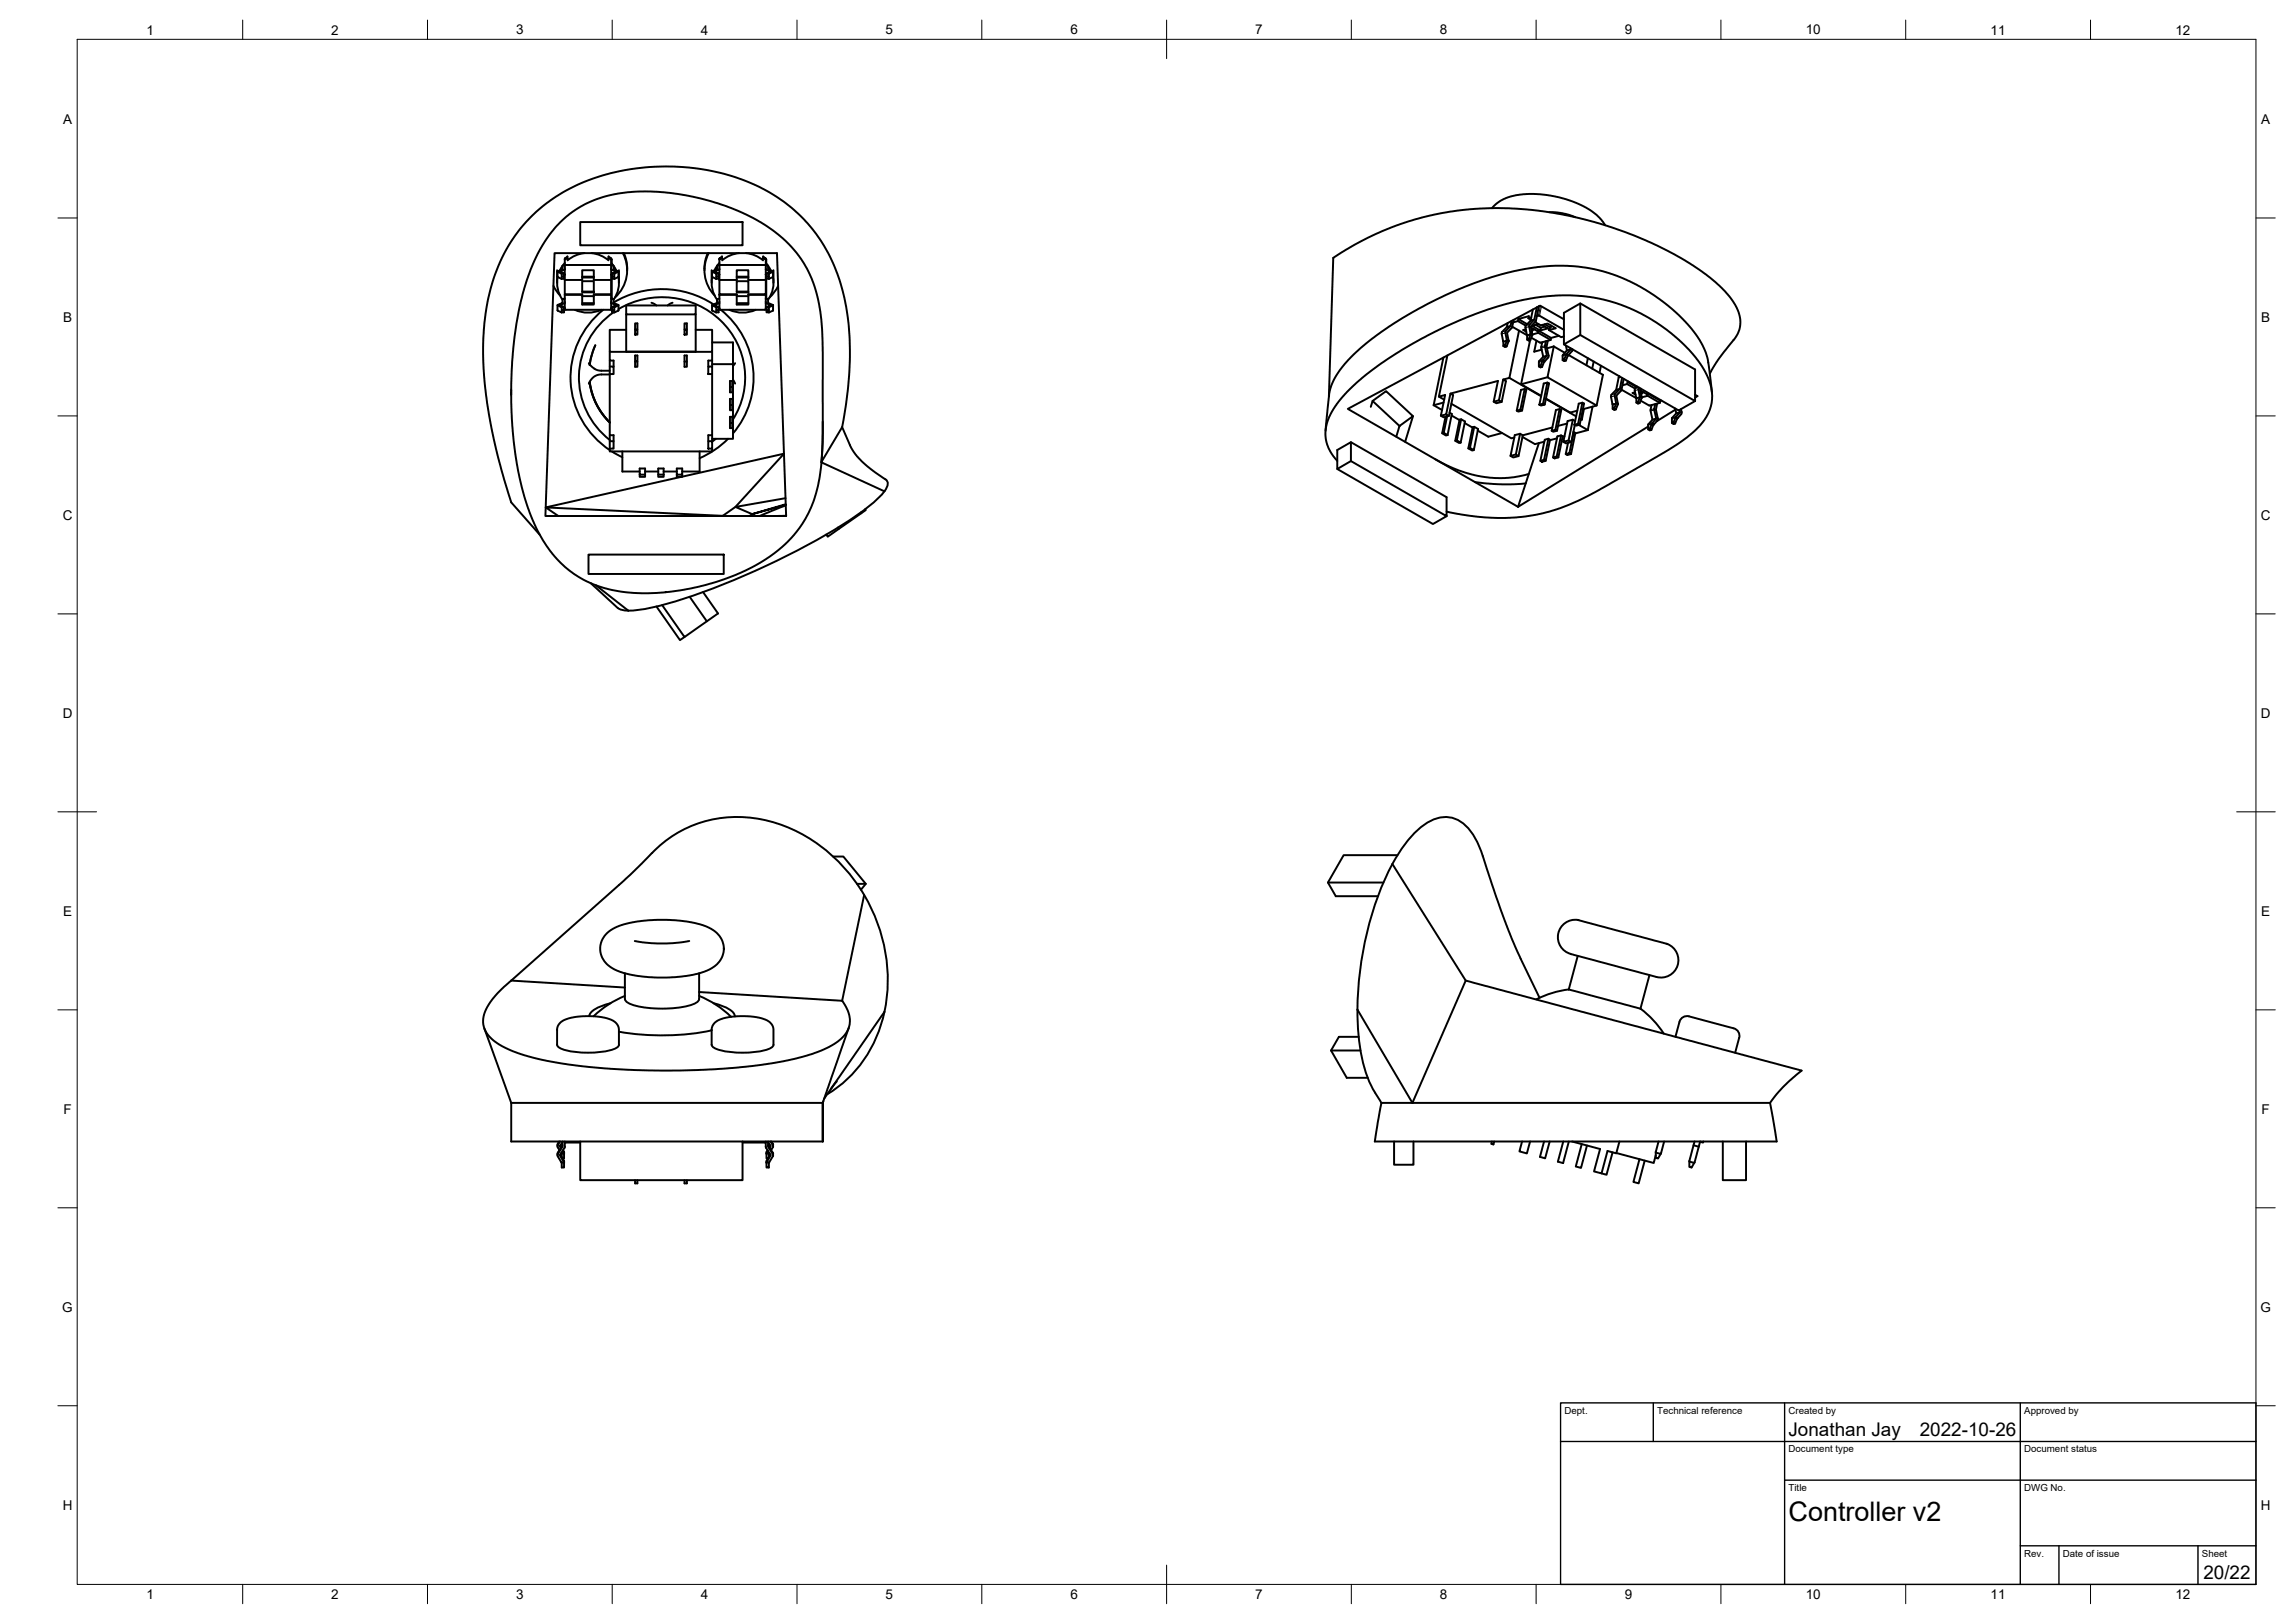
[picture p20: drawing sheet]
<svg xmlns="http://www.w3.org/2000/svg" width="594mm" height="420mm" viewBox="0 0 594 420" stroke-linecap="round" stroke-linejoin="round" font-family="sans-serif">
<defs><g id="words">
<text font-size="7" x="463" y="393.7">Controller v2</text>
<g font-size="4.9">
<text x="463" y="371.7">Jonathan Jay</text>
<text x="497" y="371.7">2022-10-26</text>
<text x="570.4" y="408.8">20/22</text>
</g>
<g font-size="3.5">
<text x="37.9" y="8.9">1</text>
<text x="85.8" y="8.9">2</text>
<text x="133.6" y="8.9">3</text>
<text x="181.4" y="8.9">4</text>
<text x="229.3" y="8.9">5</text>
<text x="277.1" y="8.9">6</text>
<text x="324.9" y="8.9">7</text>
<text x="372.7" y="8.9">8</text>
<text x="420.6" y="8.9">9</text>
<text x="467.4" y="8.9">10</text>
<text x="515.3" y="8.9">11</text>
<text x="563.1" y="8.9">12</text>
<text x="16.3" y="32">A</text>
<text x="585.3" y="32">A</text>
<text x="16.3" y="83.3">B</text>
<text x="585.3" y="83.3">B</text>
<text x="16.2" y="134.6">C</text>
<text x="585.2" y="134.6">C</text>
<text x="16.2" y="185.8">D</text>
<text x="585.2" y="185.8">D</text>
<text x="16.3" y="237">E</text>
<text x="585.3" y="237">E</text>
<text x="16.4" y="288.3">F</text>
<text x="585.4" y="288.3">F</text>
<text x="16.1" y="339.6">G</text>
<text x="585.1" y="339.6">G</text>
<text x="16.2" y="390.8">H</text>
<text x="585.2" y="390.8">H</text>
<text x="37.9" y="413.9">1</text>
<text x="85.8" y="413.9">2</text>
<text x="133.6" y="413.9">3</text>
<text x="181.4" y="413.9">4</text>
<text x="229.3" y="413.9">5</text>
<text x="277.1" y="413.9">6</text>
<text x="324.9" y="413.9">7</text>
<text x="372.7" y="413.9">8</text>
<text x="420.6" y="413.9">9</text>
<text x="467.4" y="413.9">10</text>
<text x="515.3" y="413.9">11</text>
<text x="563.1" y="413.9">12</text>
</g>
<g font-size="2.5">
<text x="405" y="366">Dept.</text>
<text x="429" y="366">Technical reference</text>
<text x="463" y="366">Created by</text>
<text x="524" y="366">Approved by</text>
<text x="463" y="376">Document type</text>
<text x="524" y="376">Document status</text>
<text x="463" y="386">Title</text>
<text x="524" y="386">DWG No.</text>
<text x="524" y="403">Rev.</text>
<text x="534" y="403">Date of issue</text>
<text x="570" y="403">Sheet</text>
</g>
</g></defs>
<!-- layer: Visible -->
<g fill="none" stroke="#000" stroke-width=".51">
<path d="M144.9 57.7a29.6 29.6 0 0 1 21.4-8.1 60.3 60.3 0 0 1 33.2 9.6 29.8 29.8 0 0 1 13 23l.5 9v21.9a44.7 44.7 0 0 1-3.7 19.7l-1.6 2.8-2.4 3.2a43.6 43.6 0 0 1-21.1 12.2 52.4 52.4 0 0 1-27.7 1.3 27.9 27.9 0 0 1-18.1-16.6 83.8 83.8 0 0 1-6.1-32.2l.2-7.8 .7-8.4 1.1-7 1.6-6.2a38.9 38.9 0 0 1 9-16.4zM150.2 57.5h42v6h-42zM386.2 53.9a12.8 12.8 0 0 1 10.3-3.7l2.4 .1 3.5 .5 2.9 .7 2.7 1 2.5 1.2 1.7 1.1 1.8 1.5 1.5 2M401 54.9l3.5 .3 3.3 1M143.3 74l1.7 2.5M143.6 65.5h57.5l2.4 68.1h-62.3zM144.2 70v3.2M144.3 70.3l.1 1.4M144.3 79v1.3M145.3 79.5l.1 1.4M145.3 70.8l.1 1.4M145.3 70.8h.7"/>
<path d="M145.4 71.6h.6M145.6 68.8l-.7 1.2M145.9 70.8h.1M146 70.8v.1M146 79.6v1.3a1.8 1.8 0 0 1-1.7-.6M146 70.9v1.3h-.7l-.9-.5a7.4 7.4 0 0 0 1.2 5.9M146.1 71.2h-.1M146.2 72.5v3.7h4.5v2.6h3v-2.6h4.5v-3.7M146.2 72.5h4.5v-2.5h3v2.5h4.5M146.2 76.2v3.8l.2 .2M146.2 76.3h4.5M146.2 77.3l-.6 .2v.9l-1.3 .6 1 .5h.7"/>
<path d="M146.2 68.6l-.6 .2v.9l-1.3 .6 1 .5M146.2 68.1l-.5 .6M146.2 78.4l-1.3 .6 1.1 .6M146.2 79.8l-.2 .1M146.2 71.1l-.1 .1M146.2 69.7l-1.3 .6 1 .5M146.4 68.6h11.6l.2 .2M146.4 66.8h.5v-.4l-.7 .6v5.5M146.4 67h.5M146.4 68.6l-.2 .2M146.4 66.9l-.2 .2M150.7 72.8h3v2.9h-3z"/>
<path d="M150.7 78.5h3M150.7 76.7h3M150.7 71.8h3M150.7 71.6h3M150.7 75.5h3M151.3 65.5l-2.6 .8-1.8 1.1M153.1 65.5l2.7 .8 1.7 1.1M153.7 76.3h4.5M157.5 67h.5M157.5 66.4v.4h.5l.2 .2v5.5M157.6 66.4l.4 .4M158 66.9l.2 .2"/>
<path d="M158.2 76.2v3.8l-.2 .2h-11.6M158.2 77.3l.6 .2v.9l1.3 .6-1 .5h-.7M158.2 68.6l.6 .2v.9l1.3 .6-1 .5M158.2 78.4l1.3 .6-1.1 .5v1.4h.6M158.2 79.8l.2 .1M158.2 71.1l.1 .1M158.2 69.7l1.3 .6-1 .5M158.2 67.1l.1 1.6M158.3 71.2h.1M158.3 71.2v6.1M158.4 77.1l-.2 .2M158.4 68.2l.3 .5"/>
<path d="M158.4 71.6h.6M158.4 70.8h.7M158.4 70.8v1.4h.6M158.5 70.8h-.1M158.8 78.3a24.4 24.4 0 0 1 25.9 .5M158.8 68.8l.7 1.2M159.1 79.5l-.1 1.4M159.1 70.8l-.1 1.4M160 71.7l-1 .5M160.1 71.7a7.5 7.5 0 0 1-1.3 5.9M160.1 70.3l-.1 1.4M160.1 79v1.3"/>
<path d="M160.2 70v3.2M161.2 65.5a9.4 9.4 0 0 1-2 11.5M161.5 65.5a9.6 9.6 0 0 1 .8 4.5M162.1 79.1h18v2.3h-18zM168.6 78.4l1.3 .7M174.1 78.4l-1.3 .7M183.2 65.5a9.6 9.6 0 0 0-.8 4.5M183.5 65.5a9.4 9.4 0 0 0 1.5 11M184.2 70v3.2M184.3 70.3l.1 1.4M184.3 79v1.3M184.4 71.7a7.5 7.5 0 0 0 1.2 5.9"/>
<path d="M184.4 79.1l.9 .4h.7M184.4 70.4l.9 .4M185.3 79.5l.1 1.4M185.3 70.8l.1 1.4M185.3 70.8h.7M185.4 71.6h.6M185.6 68.8l-.7 1.2M186 70.8h.1M186 70.8v.1M186 79.6v1.3h-.7l-.9-.5M186 70.9v1.3h-.7l-.9-.5M186.1 79.8l-.1 .1"/>
<path d="M186.1 71.2h-.1M186.1 79.8l.1 .1M186.2 68.1l-.5 .6M186.2 78.4l-1.3 .6 1.1 .6M186.2 79.8h-.1M186.2 71.1l-.1 .1M186.2 69.7l-1.3 .6 1 .5M186.2 72.5v3.7h4.5v2.6h3v-2.6h4.5v-3.7M186.2 72.5h4.5v-2.5h3v2.5h4.5M186.2 76.2v3.8l.2 .2h11.6l.2-.2v-3.8M186.2 68.8l.2-.2h11.6l.2 .2M186.2 76.3h4.5"/>
<path d="M186.2 77.3l-.6 .2v.9l-1.2 .5v.2M186.2 68.6l-.6 .2v.9l-1.2 .5v.2M186.4 67h.5M186.4 66.9l-.2 .2M186.5 66.8l.4-.4v.4h-.5l-.2 .2v5.5M190.7 72.8h3v2.9h-3zM190.7 78.5h3M190.7 76.7h3M190.7 71.8h3M190.7 71.6h3M190.7 75.5h3M191.3 65.5l-2.6 .8-1.8 1.1"/>
<path d="M193.1 65.5l2.7 .8 1.7 1.1M193.7 76.3h4.5M197.5 66.8h.5l.2 .2v5.5M197.5 67h.5M198 66.8l-.4-.4-.1 .4M198 66.9l.2 .2M198.2 78.4l1.3 .6-1 .5M198.2 79.8l.2 .1M198.2 71.1l.1 .1M198.2 69.7l1.3 .6-1 .5M198.2 67.1l.2 1.6M198.2 77.3l.6 .2"/>
<path d="M198.2 68.6l.6 .2M198.3 71.2h.1M198.4 71.2v6.1M198.4 68.2l.4 .5M198.4 77.1l-.2 .2M198.4 71.6h.6M198.4 79.5v1.4h.6M198.8 77.5v.9l1.3 .6-1 .5h-.7M198.8 68.8v.9l1.3 .6-1 .5M198.8 68.8l.7 1.2M199.1 79.5l-.1 1.4M199.1 70.8l-.7 .1v1.3h.6"/>
<path d="M199.1 70.8l-.1 1.4M200 71.7l-1 .5M200.1 71.7a7.5 7.5 0 0 1-1.3 5.9M200.1 70.3v1.4M200.1 79v1.3M200.1 71.7h.1M200.2 70v3.2M201.4 74l-1 1.6-1.2 1.4M397.8 79.6l-.6 3.1-1.3 1.3M398.3 79.3l-.7 3.8-1.3 1.4 .3 2.3-.5 1.3-.4 .1-.4-.3M398.3 79.3h.1M409.1 78.5l29.7 17.2v8.1l-29.7-17.1-4.3 2.5 29.7 17.1 4.3-2.5"/>
<path d="M145.4 80.3h.6M148.8 80.2a8.3 8.3 0 0 0 6.8 0M152.4 94l.2 .3M152.7 94.4l1.2 1.1 .7 .3 3.2 .2M152.7 94.1l.6-2.7 .8-2-.8 2.1-.7 3 .1-.4M152.7 98.9a17.9 17.9 0 0 0 5.1 10.4 18 18 0 0 1-5.1-10.4 17 17 0 0 0 5.2 10.5M156.2 80.2a22.4 22.4 0 0 0 1.7 36.3M157.8 96.9h-2.4l-1.2 .4-1 .7-.8 1.3M157.8 91.1v2.2h1v1.6M157.8 96.8v15.9h1v1.5M157.8 93.3v3.5M157.8 94.9h1v1.9h-1"/>
<path d="M158.4 80.3h.6M158.8 80.8a20.4 20.4 0 0 0-.9 33.1M160.1 80a21.6 21.6 0 0 1 32.7 16 20.2 20.2 0 0 1-3 12.6M160.1 80.3l-1.1 .6M162.1 85.4h-4.3v5.7h26.5v-5.7h-4.2M162.1 81.4v9.6h18v-9.6M164.4 93.6h.6v-1.6h-.6v3h.6v-1.4M164.4 85.3h.6v1.3h-.6zM164.4 85.3v-1.6h.6v1.6M177.2 93.6h.6v-1.6h-.6v3h.6v-1.4M177.2 85.3h.6v1.3h-.6zM177.2 85.3v-1.6h.6v1.6"/>
<path d="M183.3 94.9h1v1.9h-1zM184.3 80.3l.1 .1M184.3 94.3h5.4v19.3h-5.4M184.3 96.8v15.9h-1v1.5M184.3 91.1v3.8M184.3 93.3h-1v1.6M184.3 88.6h5.4v5.7M185.4 80.3h.6M186.6 80.2a22.4 22.4 0 0 1 3.2 32M188.8 80.2a8.3 8.3 0 0 0 6.8 0M189.7 98.3l.6 1M190.3 94l-.6 .7"/>
<path d="M198.4 80.3h.6M200.1 80.3l-1.1 .6M373.6 92.6l-2.5 12.3M374.7 92l-2.2 10.7M388.9 85.9l-.2 .5 .4 2.1 .9-.3v-.2M389.1 98.3l-1.1 5.3-1.3 .4 1.1-5.4-12.3 3.3 .7 .4-1.1 5.4M389.6 89.5l.4 .2M389.8 85.6l-.1 .6 .3 1.8 .5 .3v-.2M390 88.2l-.4 1.3-.5 .1v-1.1M390.3 83.6l-.2 1-1.2 1.3M390.5 88.3l-.5 1.4-.4 .1-.5-.2M390.7 97.8l-1.6 .5 .7 .4-1.1 5.3"/>
<path d="M390.7 97.8l8.2 4.8M391 84.4l-.9 .2M391.3 83.1l-.3 1.3-1.2 1.3M391.3 84.9l-1.2 1.2 .4 2.1M391.5 84.6l3.8 2.2M391.7 83.5l1.2-.4 2.1 1.2M391.8 82.8l-.5 2.1M393 82.6l-.1 .5M393.2 85.6l-2.5 12.2M395 85.3l-.7 .1 .8 .5M395.3 86.8v1.1l.4-.1M395.6 82.4l.2-.5-2.8 .7 2.3 1.3"/>
<path d="M395.6 82.4l.7 .3M395.7 87.8l.4 .3M395.8 84.6l.4 1.8M396 84l-.2 .5M396.1 88.1l-2.4 11.4 5.2 3M396.2 86.4l.5 .3M396.2 86.4v.2M396.2 86.6l-.5 1.2M396.3 84.8l1.7 .9 .3-.1-.1 .6-1.5 .4M396.4 82.2l-.8 .2M396.4 85.2l.3 .2M396.4 87.4l2.1 1.2"/>
<path d="M396.8 80.1l-.6 2.9-1.3 1.6 .4 2.2 .9-.2M397.2 82.7l-1 .3M397.2 85.3l-.5 .1-.1 .7M397.3 83.4l1.5 .8 1.8-.4 2.1 1.2-1.7 .4M397.5 84.1l1.3 .7M397.7 88.2l-.5 2.8 1.9-.5M398.2 86.2l3.2 1.8M398.2 83.9l-1.6 .4 2.1 1.3M398.2 81.7l6.6 3.7M398.3 81.7l-.5 .1M398.3 85.6l3.2 1.9 2-.6M398.5 88.6l.3 .1"/>
<path d="M398.8 94.8l.4 .2M399.2 84.1l1.5 .9-2 .6M399.2 88.6a4.8 4.8 0 0 0 .3 3.8l-1.1 1.3M399.3 93.3l-.5 1.5-.4 .1v-1.2M399.4 93.3h-.1M399.8 93.6l-.6 1.4-.4 .1-.4-.2M399.9 83.9l1.5 .9M399.9 84.5l-1.1 .3-.1 .8M400.2 88.3a4.8 4.8 0 0 0 .2 3.8l-1 1.2M400.4 92.1l-.9 .3M400.6 99l-1 .3-1.1 5.5M400.6 97.7l-6.9 1.8"/>
<path d="M400.7 88.2l-.4 1.6 .5 2.6-1 1.2-.5-.2M401 85.4l3.1 1.9 .7-.2M401.5 84.3l-.1 .5-.3 .1-.1 .5M401.5 87.5l-.1 .5-2.6 .7M402.2 89.7l-1.6 8 12.7 7.3 1.6-8-8.9-5.1M402.2 89.7l-1.7 .5M402.2 89.7l2.9 1.6M404.8 82.7l-6.1-3.6-49.8 26.8 44.1 25.3M404.9 93.1l.4 .3M405.3 89.5l.3 1.2-1.1 1.4M405.4 91.9l-.5 1.2-.4 .1v-1.1M405.5 91.7l.5 .3"/>
<path d="M405.5 91.7l-.1 .2M405.5 91.6v.1M406 92l-.7 1.4-.4 .1-.4-.3M406.5 90.1l.1 .3-1.1 1.2M406.6 90.4l-1 .3M406.9 90.9l-.9 1.1M407 90.4l-.1 .5M409.1 86.7v-8.2l-4.3 2.5v8.2M411 92.7l-.3 1.9M412.5 93.6l-.3 1.8M414.4 94.7l-.4 1.8M419.1 97.4v.2"/>
<path d="M419.2 97.4l-.2 .4-.6 3.1-1.3 1.3-.1 .5M419.9 97.8l-.6 2.9-1.2 1.2M420 99.7l1.2-.3 2 1.2M420.3 98.1l-.6 2.8M421.3 98.9l-.1 .5M421.6 98.8l-.3 .1 2.3 1.3M442.6 96.7l2-3.4 2.7-3.4a10.7 10.7 0 0 0 3.1-5.4 10.7 10.7 0 0 0-3.4-8.5l-3-3-3.4-2.7-4.4-2.9-4.6-2.5-4.4-2.1-6.3-2.6-4.8-1.7-6.1-1.8-5.7-1.2-6.2-1-5.6-.5-4.5-.1-6 .2-4.9 .4-3.8 .6-5.2 1.2-6.6 2.1-5.5 2.2-5.3 2.7-5.6 3.5-1.1 35.8M132.3 100.9v1.3M157.8 116.1v.8h26.5v-.8M157.8 112.7v3.4M157.8 114.2h1v1.9h-1M158.4 116.9l2.7 1.5"/>
<path d="M161.1 116.9v5.2h4.5M181.1 116.9v5.2h-4.5M183.3 114.2h1v1.9h-1zM184.3 112.7v1.5M185.3 113.6l-.9 .7M188.5 113.6a23.7 23.7 0 0 1-7.4 5M189 107.9h.5v2.9h-.5zM189 104.8h.5v1.4h-.5zM189 100.2h.5v-1.6h-.5v3h.5v-1.4M189 104.8v-1.5h.5v1.5M189 109.5h.5M212.6 119.7l16.3 7.5"/>
<path d="M213 109.1l-.1 5.9-.3 4.7M218 110.6a81.7 81.7 0 0 0 .4-34.4 40.8 40.8 0 0 0-30.2-31 57.2 57.2 0 0 0-42.5 4.6 40.7 40.7 0 0 0-19.7 29.7 89.7 89.7 0 0 0 1.9 34.4l1.9 7.9 2.5 8.2 7.4 8.4M218 110.6l2.2 5 1.6 2.4 2.7 2.7 4.7 3.4M218 110.6l-5.3 8.9M346.2 119.3l-1.9-2.5-1-2.4-.2-2.4 .6-3.1 1.1-2.3 2.1-3.1 2.6-2.8 3.7-3.4a105.1 105.1 0 0 1 42.8-20l6.7-.8 6.6 .1 5.7 .9 3.3 1 3.5 1.3 5.8 3 5 3.5 4.6 4.3 2.4 2.8 1.7 2.6a11.4 11.4 0 0 1-2.4 15.3l-2.3 2-4.8 3.2-17.8 10.3-5.7 2.9-6.6 2.5a53.2 53.2 0 0 1-27.2 .3M349.7 114.5l24.8 14.2v4.9l-24.8-14.2-3.5 2 24.7 14.3 3.6-2.1M349.7 119.4v-4.9l-3.5 2v4.9M355.3 103.8l3.5-2.5 7 6.4-3.5 2.6zM355.3 103.8l-.5 1.5M362.3 110.3l-.9 2.7M365.8 107.7l-2.1 6.7M371.1 104.9l2.2 1.3"/>
<path d="M371.5 118.9l4.7 2.3 5.2 1.7a27.1 27.1 0 0 0 14.3-.2M373.3 112.2l1 .5 .4-.1M373.7 104.2l-2.6 .7M374.2 107.9l-.9 4.3 .4-.1M374.4 107.3l.7 .4-1.4 .3-.7-.4M374.6 107.8l-.9 4.3 1 .5M375.2 106.8l.6 .4-1.1 5.4M375.5 101.9l-1.1 5.4-1.4 .3 1.1-5.3-1.6 .4 1.3 .8M375.7 104.5l15.5 9 .8-.2M375.8 107.6l2 1.2M376.7 114.1l1 .6 .4-.1M377.1 114l-.4 .1 1.1-5.5 .4-.1 1 .6-1.1 5.5"/>
<path d="M378.2 108.5l-1.1 5.5 1 .6M379.1 109.5l2.1 1.2M380.5 116l-.4 .1M381.6 110.5l-1.1 5.5 1 .5 1.1-5.4-1-.6-.4 .1-1.1 5.5 1 .5 .4-.1M382.5 111.5l2.8 1.6 3.5-1M388 103.6l.7 .4-1.4 .4-.6-.4M393.5 112.3l-1.1 5.3M394 106.3l-1 .3-.4-.3M394.1 113.1l3.2 1.9 2.5-.7M394.2 112.7l-1.1 5.4M394.7 100.7l-1.1 5.3-1 .3 1.1-5.4 1-.2 .4 .2-1.1 5.4-.4-.3M398.4 114.7l-5.4 16.5"/>
<path d="M398.5 104.8l.9-.3 .5 .2-1 .3zM399.4 104.5l1.2-5.5 .4 .3-1.1 5.4M399.7 119l.4 .3M399.9 113.8l.9-.2 .4 .2-1.1 5.5-.9 .2-.5-.2zM400.2 103.3l7.8 4.5M400.2 103.2l6.3 3.6 1.8-.5M400.8 113.6l-1.1 5.4-1 .3M401.8 110.7l-7.6 2-.7-.4-1.4 .3-1.1 5.4 1.4-.4 .7 .5-1.4 .3-.7-.4M402 118.4l1-.2 .4 .2-1 .3zM403 113.5l-1.8 .5M403.1 111.5l-1 .3-.4-.3M403.4 118.4l1.1-5.5-.4-.2-1 .3-1.1 5.4"/>
<path d="M403.7 105.9l-1.1 5.4-.9 .2 1.1-5.3 .9-.3 .4 .3-1 5.3-.5-.2M404.1 112.7l-1.1 5.5M405 112.9l-.5 .2M405.7 109.6l-2.4 .7M405.9 114.7l-.6 2.9 .4 .2 1-.3M407.1 108.6l-1.1 5.4M407.3 111.9l.5 .2-1.1 5.4-.4-.2M407.4 111.8l-1.1 5.5-1 .3M407.5 110l1-.3 .4 .2-.9 .3zM407.6 110l-.8 4.4M407.7 109l-.6-.4-1.3 .4-1.1 5.4 1.3-.4 .8 .4-1.4 .4-.7-.4M408.5 109.7l1.1-5.5 .4 .3-1.1 5.4"/>
<path d="M408.7 110l2.3 1.3M409.2 108.5l.3 .1M409.5 108.6l-.3 .1M409.6 104.2l-.9 .3-1.2 5.5M410 105.9l-.5 2.7M411 111.3l-3.2 .9M412.2 105.3l-1.2 6M413.3 105l-3.6 .9M417 102.7l.4 2 .9-.2v-.2M417.9 105.7l.4 .3M418 102.5l.3 1.8 .5 .3M418.1 101.9l-.1 .6"/>
<path d="M418.3 104.5l-.4 1.2-.5 .2v-1.2M418.8 104.8l-.5 1.2-.4 .1-.5-.2M418.8 104.4v.2M418.8 104.6v.1M419.3 100.7l-.9 .2M423.2 101.5l-.6 .2 .8 .5M423.8 100.1l-.6 .8 .3 2 .1 .2 .9-.2M424 104.1l-.4 .1v-1.1l-3.8-2.2-1.4 1.5 .4 2M424 104.1l.4 .3M424.1 100.9l.4 1.8M424.2 100.3l-.1 .5M424.5 102.7l.5 .2v-.1"/>
<path d="M424.5 102.7v.2M424.5 102.9l-.5 1.2M424.6 101l1.7 1 .3-.1-.1 .6-1.6 .4M424.7 101.5l.3 .2M424.7 103.7l2.1 1.2M424.7 100.6l-.2 .2 .4 2M424.9 103.1l-.5 1.3-.4 .1-.4-.3M425 102.9l-.1 .2M425.5 101.6l-.5 .1-.1 .7M426.5 102.5l3.2 1.8M426.6 101.9l3.2 1.9 .3-.1M426.6 110.4l-33.6 20.8"/>
<path d="M427.1 111l.4 .3M427.5 104.9a5 5 0 0 0 .3 3.7l-1.1 1.3-.1 1.2 .5-.1 .4-1.2M427.6 109.6v.2M428.1 109.9l-.6 1.4-.4 .1-.5-.3M428.5 104.6a4.9 4.9 0 0 0 .2 3.8l-1.1 1.2M428.7 108.4l-.9 .2M429 104.5l-.4 1.5 .5 2.3M429.2 108.3l-.1 .4-1 1.2-.5-.3M429.8 103.8l-.1 .5-2.9 .6M433.2 109.4l.4 .3M433.6 105.7l.3 1.3-1 1.2M433.7 106l-4.8 3"/>
<path d="M433.8 108l.4 .3M433.8 108l-.6 1.4-.4 .1 .1-1.3M433.8 107.9v.1M434.2 108.3l-.6 1.4-.4 .1-.4-.3M434.7 106.2l.2 .5-1.1 1.2M434.9 106.7l-1 .3M435.1 105.9l.2 .8M435.3 106.7l-.1 .5-1 1.1M438.8 102.2l.6 .4-.6 .3M443.1 101.6l-.4-3.9a18.5 18.5 0 0 0-2.7-9.6l-2.6-3.6-4.3-4.2-4.4-3.5-5-3.1-5.1-2.3-5.9-1.7-5.1-.8-4.9-.1-5.7 .5-6.6 1.3-6.4 1.9-6.6 2.5-7.8 3.6-6.3 3.6-5.7 3.7-5.7 4.5a22.7 22.7 0 0 0-7.7 10.7l-1.1 10.4M144.5 133.6l-3.2-2.2 45.7 2.2M165.6 121.3h1.4v1.6h-1.4z"/>
<path d="M165.6 122.9v.5h1.4v-.5M167 122.1h3.4M170.4 121.3h1.4v1.6h-1.4zM170.4 122.9v.5h1.4v-.5M171.8 122.1h3.4M175.2 121.3h1.4v1.6h-1.4zM175.2 122.9v.5h1.4v-.5M176.4 123.4l-35.1 8M176.6 123.4l26.3-5.9-12.5 13.7-3.3 2.3M187.1 133.5v.1M203.3 129l-12.9 2.2 4.3 1.9-.7 .5M203.4 130.5l-8.7 2.6 8.7-2.4"/>
<path d="M203.4 130.8l-6.8 2.8M203.5 133.5l-3.2 .1M216.9 136.6l.2 .3M222.8 132.7l.1 .2-8.6 6-.4-.5M224 131.8l.1 .2-1.2 .9M228.9 127.2a46.6 46.6 0 0 1-11.8 9.3 192.6 192.6 0 0 1-46.3 20.3 24.1 24.1 0 0 1-9.8 1.1l-1.1-.5M229.2 124.1a1.57 1.57 0 0 1 .2 2.4l-.5 .7M381.8 124.8l6.3 .6 6.8-.2M152.3 143.6h35v5h-35zM152.9 151l7 6.4M154.3 151.5l8.3 6.6M169.9 157l6.1 8.7 1.2-.8"/>
<path d="M178.5 154.5l4.5 6.3M182 153.3l3.9 5.5-8.7 6.1-5.8-8.2M168.7 220.9l-7.3 7.2-29.1 25.8M168.7 220.9a31.2 31.2 0 0 1 35.4-6.6 41.9 41.9 0 0 1 19.6 17.4M215.7 221.7h2.6l5.8 7.1-1.2 1.5M221.8 228.8h2.3M223.7 231.7l-5.7 27.4M223.7 231.7a42.5 42.5 0 0 1 5.2 30.3M343.7 228.5h14.4M360.4 223.7l19 30.2M361.7 221.4h-13.9l-4.1 7.1 2.1 3.5h10.9M408.6 238.2l22.8 6.1"/>
<path d="M408.6 238.2a4.6 4.6 0 0 0-5.3 3.9 4.6 4.6 0 0 0 4.2 5.1l20 5.4a4.7 4.7 0 0 0 4.9-.3 4.7 4.7 0 0 0 2-4.6 4.5 4.5 0 0 0-3-3.4M132.3 253.9l-.3 .3a18.4 18.4 0 0 0-6.8 8.9 6.5 6.5 0 0 0 3.5 6.9 42.8 42.8 0 0 0 16.4 5.3l7.2 .9 10.3 .7 8.6 .3 9.4-.2 9-.5 7.6-.8 5.6-1 6.3-1.5a19 19 0 0 0 9.8-5.5 6.4 6.4 0 0 0-.3-7.8l-.6-.8M132.3 253.9l29.5 1.8M157.1 241.6l1.7-1.2 2.6-1.1 3.9-.8 4.8-.4 4.9 .2 4.6 .6 3.2 .9 2.6 1.6a5.7 5.7 0 0 1-1.9 9.7l-4.2 1.3-3.3 .5-3.4 .2-6.4-.3-3.1-.5-2.2-.6a6.6 6.6 0 0 1-5.5-6.6 5.6 5.6 0 0 1 1.7-3.5zM158 259.7a8.1 8.1 0 0 0-5.4 2.9l-.1 .4M161.8 252v6.6M161.8 257.8a25.6 25.6 0 0 0-8.1 5.3M161.8 258.6a1.98 1.98 0 0 0 1.5 1.4 29.2 29.2 0 0 0 16.1 0 1.98 1.98 0 0 0 1.6-1.4M164.3 243.6l5.9 .6h3.8l4.4-.6M181 252v6.6M181 256.8l37 2.3M181 257.8a25.6 25.6 0 0 1 8.2 5.4"/>
<path d="M184.7 259.7l3.7 1.4a2.99 2.99 0 0 1 1.8 2M379.4 253.9l87 23.3-4.9 4.3-3.3 4M379.4 253.9l-13.8 31.6h92.6M398.5 258.3l-4.9-10.1-2.3-5.3-2.7-7-3.4-9.9a55.4 55.4 0 0 0-3.8-9.8 8.1 8.1 0 0 0-9.1-4.4 16.1 16.1 0 0 0-8 5.9 63.8 63.8 0 0 0-10.7 24.7 73.3 73.3 0 0 0-.6 33.5 29.1 29.1 0 0 0 3.8 8.3l.8 1.3M406.1 256.2l18.5 4.9M406.1 256.1a25.6 25.6 0 0 0-8.4 2.6M408.4 247.5l-2.3 8.7M427 252.4l-2.4 8.7M125.4 266.2l6.9 19.3M145.2 264.6l.8-.5a18.6 18.6 0 0 1 12.7 .1l.8 .6 .6 1.1 .1 4.6a1.81 1.81 0 0 1-1.5 1.2 24.1 24.1 0 0 1-13.6-.3l-.8-.6-.1-.3v-4.1l.3-1zM184.2 266.7a64.5 64.5 0 0 1-24 .4M185.2 264.6l.1-.1a15.7 15.7 0 0 1 9.7-1.3l1.7 .3a3.7 3.7 0 0 1 3.5 2.8v4.2a1.81 1.81 0 0 1-1.5 1.2 24.1 24.1 0 0 1-13.6-.3l-.8-.6-.1-.3v-4l.3-1z"/>
<path d="M216.6 280l-1.5 1.9M219.7 266.1l-6.7 19.4M228.9 262l-15.6 22.4M228.9 262a32.4 32.4 0 0 1-14.7 21.3M344.6 271.9h7.6M351.4 261.3l14.2 24.2h-8M351.7 268.4h-5.1l-2 3.5 4 7.1h5.4M424.7 261.1a25.6 25.6 0 0 1 6 6.5M433.7 268.4l1-3.9a2.3 2.3 0 0 1 3.5-1.1l7.1 1.9a12.4 12.4 0 0 1 4.4 1.4 2 2 0 0 1 .5 2l-1 3.8M132.3 285.5h80.7M132.3 285.5v10h80.7M144.7 295.5l-.4 .7v.5"/>
<path d="M145 295.5l-.7 1.1 .5 1.1M145 298.9l1 1.8M145 296.5l.3 .5M145.3 298.6l.1 .9M145.6 296.5l-1.2 1.9-.1 .7M145.6 295.5v1.4l-1.3 2.2a3.9 3.9 0 0 1 1.1 3.1h.6v-1.5M145.6 295.6l-.7 1.1 .3 .5M145.6 297.9l.4 .7-.7-.1M145.7 297.8l.3 .6M146 298.6v.1M146 298.4v1.5h-.4M146.2 295.5v1.5l-1.3 2.1 1.1 1.8h-.7"/>
<path d="M146.2 295.7l.2 .1M146.4 295.8h3.8M150.2 295.5v10h42v-10M198.2 295.7l-6 .1M198.2 295.5v1.5l1.3 2.1-1 1.7M198.4 298.7v1.2h.4M198.4 298.6h.7M198.4 298.2v.5M198.4 298.6v.1M198.5 298.4v.2M198.5 298.1v.1M198.7 297.8l-.2 .3"/>
<path d="M198.8 297.9l-.3 .6M198.8 295.6l.7 1.1-.2 .5M198.8 296.5l1.3 2.2M198.8 295.5v1.4l1.3 2-1 2M199.1 298.6l-.1 .9M199.2 298.5l-.1 .1M199.4 296.5l-.3 .5M199.4 298.9l-.9 1.5M199.5 295.5l.6 1.1-.5 1.1M199.7 295.5l.4 .9M200.1 296.4v.3M200.1 298.7v.4"/>
<path d="M213 285.5v10zM213.1 285.1l-.1 .4M357.6 285.5l-1.7 10h104l-1.7-10M360.9 295.5v6h5v-6M386.2 295.5l-.2 .6 .6 .2 .2-.8M394 295.5l-.7 2.6 1.9 .5 .9-3.1M399.7 295.5l-1.1 4 1.4 .4 1.2-4.4M404.7 295.5l-1.4 5.2 1.3 .4 1.5-5.6M406.9 295.5l7.3 2-1.6 5.8 2 .5 1.5-5.8 2.3 .6 .8-3.1M409.4 296.2l-1.5 5.8 1.4 .3 1.5-5.8M417.4 298.3l-1.5 5.8-1.3-.3M418.4 298.5l9.7 2.6 .5-2"/>
<path d="M428.6 298.4v1.4l.6 .1 .7-1.2M429.3 295.5l-.7 2.9 1.3 .3 .9-3.2M438.4 296.5l1.3 .4M438.7 295.5l-1.4 5v.2l1.3 .4-.7 1.1-.6-.1v-1.4M440.1 295.5l-1.5 5.6M440.9 295.5v.3l-.8-.2M446 295.5v10h6v-10M146 300.9v.1M164.4 305.5v.8h.6v-.8M177.2 305.5v.8h.6v-.8M198.4 300.9h.7l-.1 1.3h-.6v-1.1M198.4 300.5v.6"/>
<path d="M198.4 300.9v.1M198.5 300.4v.1M198.5 300.8v.1M424.4 300.1l-1.6 5.9 1.4 .3 1.5-5.8"/>
</g>
<!-- layer: Visible Narrow -->
<g fill="none" stroke="#000" stroke-width=".26">
<path d="M397.8 79.6h-.1M398.8 79.2l-.5 2.5M399 79.3l-.5 2.4M389.7 86.2l-1 .2M389.8 85.7l-.9 .2M395.8 84.6l-.9 .2M395.9 84l-.9 .3M399.2 93.5l-.8 .2M399.4 93.3l-1 .2M399.9 89.5l-.9 .3M399.9 89.8l-.9 .3M405.4 91.9l-.9 .2"/>
<path d="M405.5 91.6l-.9 .3M419.2 97.4l-.1 .1M419.5 97.6l-.5 .2M418 102.5l-1 .2M418.1 101.9l-1 .3M424.1 100.9l-.9 .2M424.2 100.3l-.9 .3M427.5 109.8l-.9 .2M427.7 109.6l-1 .2M428.2 105.8l-.9 .3M428.2 106.1l-.9 .3M433.7 108.2l-.9 .2"/>
<path d="M433.8 107.9l-.9 .3"/>
</g>
<!-- layer: BORDER -->
<g fill="none" stroke="#000" stroke-width=".26">
<path d="M20 10.2h564v400h-564zM62.8 5.2v5M110.7 5.2v5M158.5 5.2v5M206.3 5.2v5M254.1 5.2v5M302 5.2v10M349.8 5.2v5M397.6 5.2v5M445.5 5.2v5M493.3 5.2v5M541.1 5.2v5"/>
<path d="M15 56.4h5M584 56.4h5M15 107.7h5M584 107.7h5M15 158.9h5M584 158.9h5M15 210.2h10M579 210.2h10M15 261.4h5M584 261.4h5M15 312.7h5M584 312.7h5"/>
<path d="M15 363.9h5M584 363.9h5M62.8 410.2v5M110.7 410.2v5M158.5 410.2v5M206.3 410.2v5M254.1 410.2v5M302 405.2v10M349.8 410.2v5M397.6 410.2v5M445.5 410.2v5M493.3 410.2v5"/>
<path d="M541.1 410.2v5"/>
</g>
<!-- layer: TITLEBLOCK -->
<path d="M404 363.2h180v47h-180zM404 373.2h180M428 363.2v10M462 363.2v47M523 363.2v47M462 383.2h122M523 400.2h61M533 400.2v10M569 400.2v10" fill="none" stroke="#000" stroke-width=".36"/>
<use href="#words"/>
</svg>
